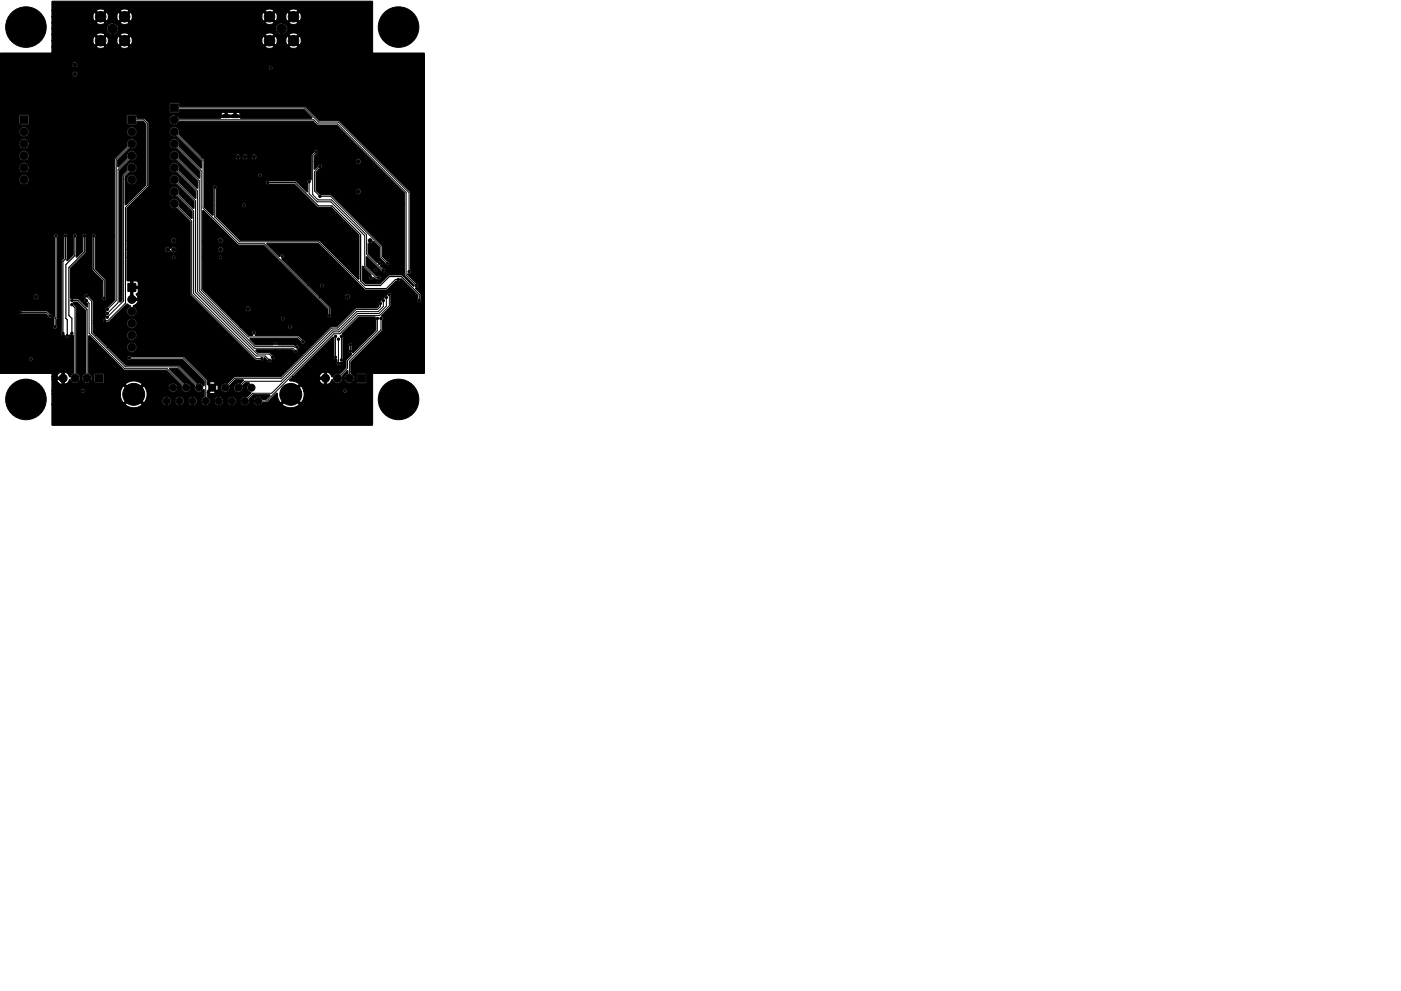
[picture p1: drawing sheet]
<svg xmlns="http://www.w3.org/2000/svg" width="297mm" height="210mm" viewBox="0 0 297 210" stroke-linecap="round" stroke-linejoin="round" font-family="sans-serif">
<g fill="#000" stroke="#000" stroke-width=".21">
<path d="M0 11.3l11-.1v-1.2h9.4a1.63 1.63 0 0 0 1.9 0h3.2a1.63 1.63 0 0 0 1.9 0h28.8a1.63 1.63 0 0 0 1.9 0h3.2a1.6 1.6 0 0 0 1.9-.1l-1-.9-.9 1h-3.2l-1-1-.9 1h-28.8l-1-1-.9 1h-3.2l-1-1-.9 1h-9.4v-1.4h8.7l.3 1 1-1h.7l1 1 .3-1h1.8l.3 1 1-1h.7l.9 1 .4-1h27.4l.3 1 1-1h.7l1 1 .3-1h1.8l.3 1 1-1h.7l.9 1a1.55 1.55 0 0 0 0-1.9l-.9 .9h-.7l-1-.9-.3 .9h-1.8l-.3-.9-1 .9h-.7l-1-.9-.3 .9h-27.4l-.4-.9-.9 .9h-.7l-1-.9-.3 .9h-1.8l-.3-.9-1 .9h-.7l-1-.9-.3 .9h-8.7v-1.3h9.4l.9 1 1-1a1.58 1.58 0 0 0-1.9 0h-9.4v-1.2h11.6l.1 .2a1.23 1.23 0 0 0 1.3 1h1.5l.9 1 1-1h28.8l1 1 .9-1a1.62 1.62 0 0 0-1.9 0h-28.8a1.62 1.62 0 0 0-1.9 0h-1.4a1.23 1.23 0 0 0 1-1.2h33.4v.2a1.23 1.23 0 0 0 1.3 1h1.5l.9 1 1-1a1.62 1.62 0 0 0-1.9 0h-1.4a1.23 1.23 0 0 0 1-1.2 1.23 1.23 0 0 0-1-1.2h1.4a1.6 1.6 0 0 0 1.9 0l-1-1-.9 1h-1.6l-.6 .1-.5 .5-.1 .6h-33.4a1.22 1.22 0 0 0-1.1-1.2h1.5a1.63 1.63 0 0 0 1.9 0h28.8a1.6 1.6 0 0 0 1.9 0l-1-1-.9 1h-28.8l-1-1-.9 1h-1.5a1.23 1.23 0 0 0-1.4 1.2h-11.6v-1.2h9.4a1.6 1.6 0 0 0 1.9 0l-1-1-.9 1h-9.4v-1.3h8.7l.3 .9 1-.9h.7l1 .9 .3-.9h1.8l.3 .9 1-.9h.7l.9 .9 .4-.9h27.4l.3 .9 1-.9h.7l1 .9 .3-.9h1.8l.3 .9 1-.9h.7l1 .9a1.59 1.59 0 0 0-.1-1.9l-.9 1h-.7l-1-1-.3 1h-1.8l-.3-1-1 1h-.7l-1-1-.3 1h-27.4l-.4-1-.9 1h-.7l-1-1-.3 1h-1.8l-.3-1-1 1h-.7l-1-1-.3 1h-8.7v-1.4h9.4l.9 1 1-1h3.2l.9 1 1-1h28.8l1 1 .9-1h3.2l.9 1 1-1a1.58 1.58 0 0 0-1.9 0h-3.2a1.62 1.62 0 0 0-1.9 0h-28.8a1.62 1.62 0 0 0-1.9 0h-3.2a1.62 1.62 0 0 0-1.9 0h-9.4v-1.8l.1-.2h67.8l.1 .2v10.8h10.9l.1 .2v67.8h-11v10.9l-.1 .1h-67.9v-4.4h15.5a2.79 2.79 0 0 0 3.7 0l-1.9-1.8-1.8 1.8h-15.5v-2.2h14.5l.2 .9 .5 1 1.8-1.8h.7l1.8 1.8 .3-.4h3.5a.95 .95 0 0 0 1 .9 .95 .95 0 0 0 1-.9h.8v.2a.95 .95 0 0 0 1.1 .7 .95 .95 0 0 0 .8-.9h.9v.2a.95 .95 0 0 0 1.5 .6 .95 .95 0 0 0-.1-1.7 .95 .95 0 0 0-1.4 .9h-.9v-.2a.96 .96 0 0 0-1-.8 .96 .96 0 0 0-.9 1h-.8l-.1-.2a.96 .96 0 0 0-1-.8 .96 .96 0 0 0-.9 1h-3.5l.2-.3a2.82 2.82 0 0 0-.2-2.6h4.9a.95 .95 0 0 0 1.4 .9 .95 .95 0 0 0 .2-1.6 .95 .95 0 0 0-1.5 .5l-.1 .2h-4.9l-.3-.3-1.8 1.8h-.7l-1.8-1.8-.5 .7-.2 1h-14.5v-.7h6.1a.46 .46 0 0 0 .6 .4 .46 .46 0 0 0 .1-.7 .46 .46 0 0 0-.7 .2v.1h-6.1v-2.4h1l.1 .2a1.28 1.28 0 0 0 1 .9v-1.1h-2.1v-.5h2.1v-1.1a1.34 1.34 0 0 0-1.1 1.1h-1v-.8h-11v-3h6.1a.45 .45 0 0 0 .6 .5 .45 .45 0 0 0 .1-.8 .45 .45 0 0 0-.7 .3h-6.1v-5.5h12.9a.54 .54 0 0 0 .8 .4l.1 .1a.47 .47 0 0 0 .5 .5 .47 .47 0 0 0 .4-.6l.9 .2v7.9l-.7 .8-.2-.1a1.3 1.3 0 0 0-1.1-1v2.7l12.9-.1 1.9 1.8 1.8-1.8a2.81 2.81 0 0 0-3.7 0h-12.6l.5-.4 .4-.6 .5 .6 .8 .2a1.11 1.11 0 0 0 .9-1 1.11 1.11 0 0 0-.8-1.1l.1-13.9-.6-.7-.2-.4 .1-.1h.8l1.7 1.8v13.4a1.05 1.05 0 0 0-.6 1.4 1.05 1.05 0 0 0 1.6 .4h.8l.2 .2h1.8l.2-.2-.1-1.8-.1-.1h-1.8l-.2 .2v1.7h-.8a1.14 1.14 0 0 0-.3-1.9v-7.9l.1-.1 7.4 7.3h9l3.2 3.3a.98 .98 0 0 0 .5 1.3 .98 .98 0 0 0 1.3-.5 .98 .98 0 0 0-.7-1.3h-.6l-3-3v-.1l1.7-.1 3.6 3.7a1.03 1.03 0 0 0 .5 1.3 1.03 1.03 0 0 0 1.4-.5l.1 1.5a.98 .98 0 0 0-.3 1.7 .98 .98 0 0 0 1.6-.7h.8v.2a.95 .95 0 0 0 1.1 .7 .95 .95 0 0 0 .8-.9h.9v.2a.95 .95 0 0 0 1.5 .6 .95 .95 0 0 0-.1-1.7 .95 .95 0 0 0-1.4 .9h-.9v-.2a.96 .96 0 0 0-1-.8 .96 .96 0 0 0-.9 1h-.8l-.2-.5-.5-.4v-.9h.4a1.22 1.22 0 0 0 1.4 0l-.7-.7-.7 .7h-.4v-.3l.7-.8h.8l.7 .7 .2-.7h.5a.99 .99 0 0 0 1.2 1 .99 .99 0 0 0 .7-1.4l1.2-1.2h1.7l-.6 .7h-.5a.97 .97 0 0 0-.9 1.2 .97 .97 0 0 0 1.3 .7 .97 .97 0 0 0 .5-1.4l.6-.6h.8l.1 .1a1 1 0 0 0-.5 1.1 1 1 0 0 0 .8 .8v.2l-.8 .8a.97 .97 0 0 0-1.4 .4 .97 .97 0 0 0 .7 1.4 .97 .97 0 0 0 1.2-.9l-.1-.5 .9-.9 3.6 .1-.9 1h-.8l-.2-.4a.95 .95 0 0 0-1.3 0 .95 .95 0 0 0-.1 1.3 .95 .95 0 0 0 1.3 .1h4.5a2.79 2.79 0 0 0 3.7 0l-1.9-1.8-1.8 1.8h-4.5l.4-.4 1-.1 1.9-1.9h.2a3.1 3.1 0 0 0 .6 2l1.9-1.7h.7l1.8 1.8a2.8 2.8 0 0 0 .6-2.6h8.3a.46 .46 0 0 0 .6 .4 .46 .46 0 0 0 .1-.7 .46 .46 0 0 0-.7 .2v.1h-8.3l-.6-1-1.8 1.8h-.7l2.2-2.2a2.78 2.78 0 0 0-2-.7l-.1-.1 .1-.2h6.2v.2a1.28 1.28 0 0 0 1 .9v-1.1h-7.2l.5-.5h6.7v-1.1a1.34 1.34 0 0 0-1 1.1h-5.7l8.6-8.5 .2 .2v3.7a.53 .53 0 0 0 0 .7 .53 .53 0 0 0 .6 .2v.5a.49 .49 0 0 0 .4 .8 .49 .49 0 0 0 .5-.8 .5 .5 0 0 0 .5-.2 .5 .5 0 0 0-.1-.6v-4.3a.69 .69 0 0 0-.2-.9l3.6-3.6 3.5 .1 .1 .7v2.1l-4.8 4.7-.3-.6v-.8a.47 .47 0 0 0 0-.6 .47 .47 0 0 0-.7 0 .47 .47 0 0 0 .1 .7v.7a.53 .53 0 0 0-.1 .6 .53 .53 0 0 0 .7 .2l-1.2 1.4v1.6l-1.5 1.3a1.09 1.09 0 0 0-1.4 .7h-.1a1.47 1.47 0 0 0-1.1-1.1v2.7a1.35 1.35 0 0 0 1-1h.3a1.09 1.09 0 0 0 1.4 .6 1.09 1.09 0 0 0 .5-1.5l1.1-1.1 .2 .1-.1 .6a1.05 1.05 0 0 0-.6 1.4 1.05 1.05 0 0 0 1.6 .4h.9l.2 .2h1.7l.2-.2v-1.8l-.2-.1h-1.8l-.1 .2v1.7h-.9l.1-.1a1.15 1.15 0 0 0-.4-1.9v-2.3l6.6-6.7 .1-2.2a.46 .46 0 0 0-.1-.8l-.1-.2 1.9-1.9 .1-2.1a.49 .49 0 0 0-.3-.9 .49 .49 0 0 0-.6 .6 .75 .75 0 0 0-.7 .7 .61 .61 0 0 0-.5 .6 .53 .53 0 0 0-.6 .3 .53 .53 0 0 0 .2 .6l-.6 .6h-4.5l-3.8 3.9-1.4 .1-10.6 10.6h-9.8l-1.6 1.4a.95 .95 0 0 0-1.3 .8h-.5l-.2-.6-.7 .6h-.8l-.7-.7v-.3h.4l.7 .7 .7-.7a1.22 1.22 0 0 0-1.4 0h-.4l-.1-.7-4.8-4.8-11.3-.1a.46 .46 0 0 0-.6 0 .46 .46 0 0 0 0 .6 .46 .46 0 0 0 .6 .1h11.1l4.5 4.5v1l-.2 .1-.5-.5-.9-.1-3.8-3.8h-11.2l-3.9-3.8h4.1a1.05 1.05 0 0 0 1.5 1 1.05 1.05 0 0 0 .2-1.8 1.05 1.05 0 0 0-1.7 .6v.2h-4.1l-2.5-2.6h6.6a1.06 1.06 0 0 0 1.5 1 1.06 1.06 0 0 0 .2-1.8 1.06 1.06 0 0 0-1.7 .6v.2h-6.6l-.6-.6v-1.9h7.2a1.05 1.05 0 0 0 1.5 1 1.05 1.05 0 0 0 .2-1.8 1.05 1.05 0 0 0-1.7 .6v.2h-7.2v-.5h2.1a.46 .46 0 0 0 .2 .4 .46 .46 0 0 0 .5-.1l.6-.1 3.7-3.8 .9 .5a1.09 1.09 0 0 0-.6 1.7 1.09 1.09 0 0 0 1.8-.1 1.09 1.09 0 0 0-.7-1.6 1.8 1.8 0 0 0 1.1-1.2l-1.6-.1v-.5l1.6 .1-.5-.8 .5-.6v-.7h-1.1v2h-.5v-2.5h1.6v-.6l-.3-.4-.8-.1v1.1h-.5v-1.1h-.8v-5h9.5a.45 .45 0 0 0 .6 .5 .45 .45 0 0 0 .1-.8 .45 .45 0 0 0-.7 .3h-9.5v-1.6h8.1a.66 .66 0 0 0 .5 .5 .66 .66 0 0 0 .7-.3 .65 .65 0 0 0 1 .2 .65 .65 0 0 0 0-1 .65 .65 0 0 0-1 .3h-.1a.61 .61 0 0 0-.7-.3 .61 .61 0 0 0-.4 .6h-8.1v-2h9.3v.2a.61 .61 0 0 0 1 .3 .61 .61 0 0 0-.1-1 .61 .61 0 0 0-.9 .5h-9.3v-6.8l1-1h8a1.06 1.06 0 0 0 1.4 1h.2l2.8 2.8 .1 15.6 13.7 13.7 1.5 .2 .3-.2 .2-.4 .6 .6a.46 .46 0 0 0 .5 .4 .46 .46 0 0 0 .4-.4l.1-.2a.49 .49 0 0 0 .5-.5 .49 .49 0 0 0-.5-.5l-.5-.5h-2.5l-.5-.5 7.7-.1 .3 .3a.5 .5 0 0 0 .7 .5 .5 .5 0 0 0 .2-.9 .47 .47 0 0 0 .3-.6 .47 .47 0 0 0-.7-.2l-.4-.1h-3.4a.5 .5 0 0 0-.3-.7 .5 .5 0 0 0-.6 .4l-.1 .3h-3.7l-1.2-1.3 10-.1 .8 .7a.47 .47 0 0 0 .5 .5 .47 .47 0 0 0 .4-.5 .47 .47 0 0 0-.5-.4l-1-.9-9.1-.1a.51 .51 0 0 0 .2-.7 .51 .51 0 0 0-.7-.1 .55 .55 0 0 0 0 .8l-.9 .1-1.8-1.9h10.1a.45 .45 0 0 0 .6 .5 .45 .45 0 0 0 .2-.8 .45 .45 0 0 0-.8 .3h-10.1l-1.7-1.7h10.3a.46 .46 0 0 0 .6 .4 .46 .46 0 0 0 .1-.7 .46 .46 0 0 0-.7 .2v.1h-10.3l-2.1-2.1h4.9v.2a.6 .6 0 0 0 1 .3 .6 .6 0 0 0-.2-1 .6 .6 0 0 0-.8 .5h-4.9l-4.1-4.1v-6.8h3.3a.45 .45 0 0 0 .6 .5 .45 .45 0 0 0 .1-.8 .45 .45 0 0 0-.7 .3h-3.3v-1.6h3.1a.61 .61 0 0 0 .9 .5 .61 .61 0 0 0 .1-1 .61 .61 0 0 0-.9 .3l-.1 .2h-3.1v-2h3.1a.61 .61 0 0 0 .9 .6 .61 .61 0 0 0 .1-1 .61 .61 0 0 0-.9 .3l-.1 .1h-3.1v-6.4l7.5 7.4h5.4l13.6 13.6v.9a.48 .48 0 0 0-.1 .6 .48 .48 0 0 0 .6 .2h.1a.48 .48 0 0 0 .1-.8l-.1-1.1-2.4-2.4h5.4a.61 .61 0 0 0 .8 .5 .61 .61 0 0 0 .1-1 .61 .61 0 0 0-.9 .3v.2h-5.4l-2.4-2.4h2.5a.45 .45 0 0 0 .6 .4 .45 .45 0 0 0 .1-.7 .45 .45 0 0 0-.7 .2l-2.5 .1-5.5-5.6 .1-.2a.5 .5 0 0 0 .3-.6 .5 .5 0 0 0-.6-.4 .5 .5 0 0 0-.3 .6l-2.7-2.6v-.2h10.8l9.9 9.9h4.7l1.9-1.9 .4 .1a.47 .47 0 0 0 .6-.5h.2l3.4 3.4 .1 .9a.47 .47 0 0 0 0 .6 .47 .47 0 0 0 .7 0 .47 .47 0 0 0-.1-.7v-1.1l-1.1-1.2a.52 .52 0 0 0 .6-.4 .52 .52 0 0 0-.5-.6l-1.8-1.8 .1-.2a.5 .5 0 0 0 .6-.2 .5 .5 0 0 0-.1-.6v-16.5l-15.1-15.2h-4.2l-3.1-3h-26.5l-.2-.8h-1.8l-.2 .2v1.7l.2 .2h1.8l.2-.7h26.3l1.7 1.7v.2h-15l-.2-.2h-4l-.2 .2h-8.7l-.3-.4-.5-.3h13.7l-.1-.4-.3-.2-.4 .1v.5h-.5v-.6h-1.4v.6h-.5v-.6l-.6 .1-.3 .5h-9.6a1.06 1.06 0 0 0-1.3 .7 1.06 1.06 0 0 0 .7 1.3 1.06 1.06 0 0 0 1.3-.6l.1-.1h28.3l1 .9h4.2l14.3 14.4v17.5l2 2.2h-.2l-2.5-2.4-2.7 .1-1.9 1.8h-2.9l-.8-.8v-2.9h.2l1.7 1.8a.62 .62 0 0 0-.3 1h.5l.4-.4 .3 .3 .5 .1a.46 .46 0 0 0 .7-.5 .46 .46 0 0 0-.8-.2l-.8-.6 .1-.2h.1a.46 .46 0 0 0 .7-.3 .46 .46 0 0 0-.6-.6 .46 .46 0 0 0-.3 .7l-.2 .2-1.4-1.5 .1-1.9 3.1 3.1a.46 .46 0 0 0 .6 .3 .46 .46 0 0 0 .3-.5 .46 .46 0 0 0-.5-.4l-.6-.6a.5 .5 0 0 0 .1-.8 .5 .5 0 0 0-.8 .2l-1.9-1.9v-2.2h.6l.6-.4 1.3 1.3v2.2l1.1 1.2a.47 .47 0 0 0 .6 .4 .47 .47 0 0 0 .4-.5 .47 .47 0 0 0-.6-.4l-.9-1-.1-2.3-10.6-10.6-.3-.2h-1.9l-.4-.1-.6-.6h8.1a.61 .61 0 0 0 .9 .6 .61 .61 0 0 0 .1-1 .61 .61 0 0 0-.9 .3l-.1 .1h-8.1l-.2-.3v-3.7l.8-.8a.46 .46 0 0 0 .5-.5 .46 .46 0 0 0-.5-.5 .46 .46 0 0 0-.4 .5l-.6 .6h-.2v-1.6h8.7l.1 .1a.61 .61 0 0 0 .9 .3 .61 .61 0 0 0-.1-1 .61 .61 0 0 0-.9 .6h-8.7v-1.1l.5-.5a.46 .46 0 0 0 .4-.4 .46 .46 0 0 0-.4-.5 .46 .46 0 0 0-.5 .4l-.6 .8v5.2a.61 .61 0 0 0-.9 .3l.1 .5v1.6l-.1 .1-2.4-2.3h-5.6a.46 .46 0 0 0-.7 0 .46 .46 0 0 0 0 .6 .46 .46 0 0 0 .7 .1h5.4l4.9 4.9h2.8l5.9 5.9v9.3h-.2l-8.2-8.2h-16.8l-5-5.1-.1-2.4 5.4 .1a.46 .46 0 0 0 .7 .4 .46 .46 0 0 0 .1-.8 .46 .46 0 0 0-.8 .3h-5.4v-3.4a.47 .47 0 0 0 0-.7 .47 .47 0 0 0-.7 .1 .47 .47 0 0 0 .1 .6v5.5l-.1 .1-1.7-1.7v-6.8h11.3a.45 .45 0 0 0 .6 .4 .45 .45 0 0 0 .1-.8 .45 .45 0 0 0-.7 .4h-11.3v-3.2l-.7-.7h7.2v.1a.61 .61 0 0 0 .6 .5 .61 .61 0 0 0 .6-.6h.2l.1 .1a.61 .61 0 0 0 .6 .5 .61 .61 0 0 0 .5-.6h.7l.1 .1a.61 .61 0 0 0 .9 .3 .61 .61 0 0 0-.1-1 .61 .61 0 0 0-.9 .6h-.7v-.2a.61 .61 0 0 0-.6-.4 .61 .61 0 0 0-.6 .6h-.2v-.2a.61 .61 0 0 0-.7-.4 .61 .61 0 0 0-.5 .6h-7.2l-4.8-4.8a1.07 1.07 0 0 0-.4-1.5 1.07 1.07 0 0 0-1.5 .7 1.07 1.07 0 0 0 .9 1.3l.6-.1 5.2 5.3v1.4l-.2 .1-4.6-4.6a1.07 1.07 0 0 0-.4-1.6 1.07 1.07 0 0 0-1.5 .6 1.07 1.07 0 0 0 .7 1.4h.8l4.8 4.8v1.5h-.2l-4.2-4.2a1.09 1.09 0 0 0-.4-1.5 1.09 1.09 0 0 0-1.5 .5 1.09 1.09 0 0 0 .7 1.5l.8-.1 4.4 4.4v1.5h-.2l-3.8-3.8a1.1 1.1 0 0 0-.7-1.6 1.1 1.1 0 0 0-1.3 1.3 1.1 1.1 0 0 0 1.6 .8l4 4v1.5h-.2l-3.4-3.4a1.09 1.09 0 0 0-.4-1.6 1.09 1.09 0 0 0-1.5 .6 1.09 1.09 0 0 0 .7 1.4h.8l3.6 3.6v1.5h-.2l-3-3a1.09 1.09 0 0 0-.4-1.5 1.09 1.09 0 0 0-1.5 .5 1.09 1.09 0 0 0 .7 1.5l.8-.1 3.2 3.2v1.5l-.2 .1-2.6-2.6a1.09 1.09 0 0 0-.6-1.6 1.09 1.09 0 0 0-1.4 1h-8l3.6-3.8v-13.3l-.9-1h-1.5l-.1-.6-.2-.1h-1.8l-.1 1.9 .2 .2h1.7l.2-.2 .1-.6h1.2l.6 .6v12.9l-4.2 4.3-.2-.1v-5.3h.4a1.04 1.04 0 0 0 1.5 1 1.04 1.04 0 0 0 .2-1.8 1.04 1.04 0 0 0-1.7 .7l-.4 .1v-.7l.9-.8h.2a1.06 1.06 0 0 0 1.4-1 1.06 1.06 0 0 0-1.3-1.1 1.06 1.06 0 0 0-.7 1.6l-1.1 1.2v26.4l-.4 .4-.2-.1v-27.9l2.1-2.1h.9a1.08 1.08 0 0 0 .5-1.4 1.08 1.08 0 0 0-1.4-.5 1.08 1.08 0 0 0-.4 1.5l-1.8 1.8h-.2v-1.5l2.5-2.4a1.06 1.06 0 0 0 1.5-.9 1.06 1.06 0 0 0-1.3-1.2 1.06 1.06 0 0 0-.7 1.6l-2.7 2.7v29.9l-1.6 1.6a.46 .46 0 0 0-.4 .3 .46 .46 0 0 0 .1 .5l-.1 .5 .2 .4-.2 .6-.4 .2-.1 .4h-2.1v-4.3l-1-1a.47 .47 0 0 0-.7-.4 .47 .47 0 0 0 .1 .8v.1a.46 .46 0 0 0 0 .9l.5 .3-.1 .7-1.8-1.8h-1.1l-.7-.2v-6.2l3.3-3.4v-3.2l.1-.4h1.1l.1 .4v6.8l2.3 2.4v3.4a.45 .45 0 0 0 .1 .7 .47 .47 0 0 0 .6-.2 .47 .47 0 0 0-.1-.6v-3.6l-2.2-2.3v-6.7a.46 .46 0 0 0-.2-.7 .46 .46 0 0 0-.6 .4h-1.1v-.1a.47 .47 0 0 0-.7-.2 .47 .47 0 0 0-.1 .7v3l-1.2 1.2-.2-.1 .1-4.1a.48 .48 0 0 0 0-.7 .48 .48 0 0 0-.7 0 .48 .48 0 0 0 0 .7v3.6l-1.2 1.3-.2-.1 .1-4.8a.48 .48 0 0 0 0-.7 .48 .48 0 0 0-.7 0 .48 .48 0 0 0 0 .7v4.4l-.5 .7v14.9l-.1 .3h-12.9v-1.4h11.2a.47 .47 0 0 0 .7 .4 .47 .47 0 0 0 .1-.7v-1.3l.2-.3v-17.1a.46 .46 0 0 0-.1-.6 .46 .46 0 0 0-.6 0 .46 .46 0 0 0 0 .7v16.8l-.1 .3-.2 1.8h-11.2v-3h3.9a.46 .46 0 0 0 .2 .4 .46 .46 0 0 0 .5-.1h5.1l.5 .4a.5 .5 0 0 0 .6 .5l.1-.1a.47 .47 0 0 0 .2-.5 .47 .47 0 0 0-.5-.3l-.7-.6-5.3-.1a.46 .46 0 0 0-.5 0 .46 .46 0 0 0-.2 .4h-3.9v-3.3h7v.1a.61 .61 0 0 0 1 .4 .61 .61 0 0 0-.1-1.1 .61 .61 0 0 0-.9 .6h-7v-24.9h4a1.04 1.04 0 0 0 1.5 1 1.04 1.04 0 0 0 .2-1.8 1.04 1.04 0 0 0-1.7 .7l-4 .1v-2.5h4a1.05 1.05 0 0 0 1.5 .9 1.05 1.05 0 0 0 .2-1.7 1.05 1.05 0 0 0-1.6 .6l-.1 .2h-4v-2.6h4l.1 .2a1.06 1.06 0 0 0 1.6 .7 1.06 1.06 0 0 0-.1-1.8 1.06 1.06 0 0 0-1.6 .9h-4v-2.5h4l.1 .2a1.06 1.06 0 0 0 1.6 .6 1.06 1.06 0 0 0-.1-1.7 1.06 1.06 0 0 0-1.6 .9h-4v-2.6h4l.1 .2a1.05 1.05 0 0 0 1.1 .9 1.05 1.05 0 0 0 .9-1.1h20.8v.2a1.06 1.06 0 0 0 1.7 .7 1.06 1.06 0 0 0-.2-1.8 1.06 1.06 0 0 0-1.5 .9h-20.8v-.1a1.06 1.06 0 0 0-1.1-.9 1.06 1.06 0 0 0-1 1h-4v-1.6h4l.2 .2h1.8l.1-.2v-1.8l-.1-.1h-1.9l-.1 1.9h-4v-10.6h15.3a.61 .61 0 0 0 .8 .6 .61 .61 0 0 0 .2-1 .61 .61 0 0 0-1 .3v.1h-15.3v-1.4h56.9a.45 .45 0 0 0 .7 .5 .45 .45 0 0 0 .1-.7 .45 .45 0 0 0-.8 .2h-56.9v-.6h15.3a.61 .61 0 0 0 .8 .6 .61 .61 0 0 0 .2-1 .61 .61 0 0 0-1 .3v.1h-15.3zM4.2 24.6h1.7v1.7h-1.7zM27.1 24.6h1.7v1.7h-1.7zM36.1 22h1.7v1.7h-1.7zM47.3 24.4h1.3v.6h-1.3zM49.2 24.4h1.2v.6h-1.2zM20.1 79.4h1.7v1.7h-1.7zM27.1 60.1h1.7v1.7h-1.7zM75.8 79.4h1.7v1.7h-1.7z"/>
<circle cx="1" cy="18.2" r=".25"/>
<circle cx="1" cy="15.2" r=".25"/>
<circle cx="1" cy="12.2" r=".25"/>
<circle cx="2.3" cy="5.7" r=".45"/>
<circle cx="3.2" cy="8" r=".45"/>
<circle cx="3.2" cy="3.5" r=".45"/>
<circle cx="4" cy="12.2" r=".25"/>
<circle cx="4.2" cy="16" r=".25"/>
<circle cx="4.5" cy="18.6" r=".25"/>
<circle cx="5.5" cy="5.7" r="4.3"/>
<circle cx="5.5" cy="2.5" r=".45"/>
<circle cx="5.5" cy="9" r=".45"/>
<circle cx="6.7" cy="18.6" r=".25"/>
<circle cx="6.9" cy="15.1" r=".25"/>
<circle cx="7" cy="12.2" r=".25"/>
<circle cx="7.8" cy="8" r=".45"/>
<circle cx="7.8" cy="3.5" r=".45"/>
<circle cx="8.7" cy="5.7" r=".45"/>
<circle cx="10" cy="12.2" r=".25"/>
<circle cx="12" cy="1.2" r=".25"/>
<circle cx="12" cy="4.2" r=".25"/>
<circle cx="12" cy="10.2" r=".25"/>
<circle cx="12" cy="7.2" r=".25"/>
<circle cx="13.8" cy="5.7" r=".25"/>
<circle cx="14.8" cy="4.6" r=".25"/>
<circle cx="14.9" cy="19.9" r=".25"/>
<circle cx="15" cy="1.2" r=".25"/>
<circle cx="15.1" cy="11.4" r=".25"/>
<circle cx="15.5" cy="7.6" r=".25"/>
<circle cx="15.9" cy="13.7" r=".4"/>
<circle cx="15.9" cy="15.7" r=".4"/>
<circle cx="18" cy="1.2" r=".25"/>
<circle cx="18.3" cy="3.9" r=".25"/>
<circle cx="18.3" cy="8.1" r=".25"/>
<circle cx="18.6" cy="12" r=".25"/>
<circle cx="21" cy="1.2" r=".25"/>
<circle cx="21.1" cy="6.1" r=".4"/>
<circle cx="21.3" cy="8.6" r="1.12"/>
<circle cx="21.3" cy="3.6" r="1.12"/>
<circle cx="21.9" cy="14.7" r=".4"/>
<circle cx="22.6" cy="12.4" r=".25"/>
<circle cx="22.9" cy="11.7" r=".25"/>
<circle cx="22.9" cy="10.7" r=".25"/>
<circle cx="22.9" cy="19.2" r=".25"/>
<circle cx="23.9" cy="6.1" r="1.02"/>
<circle cx="23.9" cy="3.3" r=".4"/>
<circle cx="24" cy="1.2" r=".25"/>
<circle cx="24.9" cy="10.7" r=".25"/>
<circle cx="24.9" cy="11.7" r=".25"/>
<circle cx="25.1" cy="12.4" r=".25"/>
<circle cx="26.4" cy="10.8" r=".25"/>
<circle cx="26.4" cy="8.6" r="1.12"/>
<circle cx="26.4" cy="3.6" r="1.12"/>
<circle cx="26.6" cy="19" r=".25"/>
<circle cx="26.7" cy="6.1" r=".4"/>
<circle cx="27" cy="1.2" r=".25"/>
<circle cx="27.1" cy="15.8" r=".25"/>
<circle cx="29.5" cy="8.7" r=".25"/>
<circle cx="29.7" cy="11.2" r=".25"/>
<circle cx="30" cy="3.3" r=".25"/>
<circle cx="30" cy="1.2" r=".25"/>
<circle cx="30.3" cy="19.3" r=".25"/>
<circle cx="31.3" cy="15.1" r=".25"/>
<circle cx="33" cy="1.2" r=".25"/>
<circle cx="33.4" cy="12" r=".25"/>
<circle cx="34.2" cy="7" r=".25"/>
<circle cx="34.7" cy="3.5" r=".25"/>
<circle cx="34.8" cy="15.9" r=".25"/>
<circle cx="35.1" cy="18.8" r=".25"/>
<circle cx="36" cy="1.2" r=".25"/>
<circle cx="37.4" cy="8.3" r=".25"/>
<circle cx="37.4" cy="12.1" r=".25"/>
<circle cx="38.1" cy="3" r=".25"/>
<circle cx="38.6" cy="14.6" r=".25"/>
<circle cx="38.8" cy="19" r=".25"/>
<circle cx="39" cy="1.2" r=".25"/>
<circle cx="41.4" cy="4.5" r=".25"/>
<circle cx="42" cy="1.2" r=".25"/>
<circle cx="42" cy="15.2" r=".25"/>
<circle cx="42.2" cy="11.2" r=".25"/>
<circle cx="42.2" cy="7.1" r=".25"/>
<circle cx="42.3" cy="19.3" r=".25"/>
<circle cx="44.8" cy="18.5" r=".25"/>
<circle cx="45" cy="1.2" r=".25"/>
<circle cx="45.3" cy="7.5" r=".25"/>
<circle cx="46" cy="4.3" r=".25"/>
<circle cx="46.2" cy="11.4" r=".25"/>
<circle cx="46.3" cy="15.2" r=".25"/>
<circle cx="48" cy="1.2" r=".25"/>
<circle cx="49" cy="12" r=".25"/>
<circle cx="49.2" cy="4" r=".25"/>
<circle cx="49.3" cy="15.5" r=".25"/>
<circle cx="49.9" cy="19.3" r=".25"/>
<circle cx="50" cy="7.8" r=".25"/>
<circle cx="51" cy="1.2" r=".25"/>
<circle cx="51.3" cy="19.3" r=".25"/>
<circle cx="52.4" cy="3.3" r=".25"/>
<circle cx="52.7" cy="19.3" r=".25"/>
<circle cx="53.1" cy="11.1" r=".25"/>
<circle cx="53.3" cy="8.3" r=".25"/>
<circle cx="54" cy="1.2" r=".25"/>
<circle cx="54.1" cy="19.3" r=".25"/>
<circle cx="54.1" cy="14.8" r=".25"/>
<circle cx="55.1" cy="19.3" r=".25"/>
<circle cx="55.9" cy="14.3" r=".25"/>
<circle cx="56.4" cy="19.3" r=".25"/>
<circle cx="56.7" cy="12" r=".25"/>
<circle cx="56.9" cy="6.1" r=".4"/>
<circle cx="57" cy="1.2" r=".25"/>
<circle cx="57.1" cy="3.6" r="1.12"/>
<circle cx="57.1" cy="8.6" r="1.12"/>
<circle cx="57.4" cy="14.3" r=".25"/>
<circle cx="57.7" cy="19.3" r=".25"/>
<circle cx="58.4" cy="11.7" r=".25"/>
<circle cx="58.4" cy="10.4" r=".25"/>
<circle cx="58.4" cy="12.9" r=".25"/>
<circle cx="59.7" cy="3.3" r=".4"/>
<circle cx="59.7" cy="6.1" r="1.02"/>
<circle cx="60" cy="1.2" r=".25"/>
<circle cx="61" cy="10.4" r=".25"/>
<circle cx="61" cy="11.7" r=".25"/>
<circle cx="61" cy="12.9" r=".25"/>
<circle cx="62.2" cy="19.3" r=".25"/>
<circle cx="62.2" cy="8.6" r="1.12"/>
<circle cx="62.2" cy="3.6" r="1.12"/>
<circle cx="62.5" cy="6.1" r=".4"/>
<circle cx="63" cy="1.2" r=".25"/>
<circle cx="64.3" cy="19.3" r=".25"/>
<circle cx="64.4" cy="7.6" r=".25"/>
<circle cx="64.6" cy="11.5" r=".25"/>
<circle cx="65" cy="3" r=".25"/>
<circle cx="65.3" cy="19.3" r=".25"/>
<circle cx="66" cy="1.2" r=".25"/>
<circle cx="66.9" cy="19.3" r=".25"/>
<circle cx="67.7" cy="7" r=".25"/>
<circle cx="67.8" cy="4.3" r=".25"/>
<circle cx="68.5" cy="19.7" r=".25"/>
<circle cx="68.9" cy="11.5" r=".25"/>
<circle cx="69" cy="1.2" r=".25"/>
<circle cx="72" cy="3.1" r=".25"/>
<circle cx="72" cy="1.2" r=".25"/>
<circle cx="72.1" cy="19" r=".25"/>
<circle cx="72.7" cy="7.9" r=".25"/>
<circle cx="73.1" cy="12.1" r=".25"/>
<circle cx="75" cy="1.2" r=".25"/>
<circle cx="75.8" cy="15.5" r=".25"/>
<circle cx="76.1" cy="11.8" r=".25"/>
<circle cx="76.2" cy="5.7" r=".25"/>
<circle cx="76.3" cy="7.4" r=".25"/>
<circle cx="77" cy="3.7" r=".25"/>
<circle cx="78" cy="1.2" r=".25"/>
<circle cx="78" cy="7.2" r=".25"/>
<circle cx="78" cy="4.2" r=".25"/>
<circle cx="78" cy="10.2" r=".25"/>
<circle cx="80" cy="12.2" r=".25"/>
<circle cx="80" cy="15.7" r=".25"/>
<circle cx="80.1" cy="19.8" r=".25"/>
<circle cx="81.3" cy="5.7" r=".45"/>
<circle cx="82.2" cy="8" r=".45"/>
<circle cx="82.2" cy="3.5" r=".45"/>
<circle cx="83" cy="12.2" r=".25"/>
<circle cx="83.7" cy="19.8" r=".25"/>
<circle cx="83.9" cy="15.2" r=".25"/>
<circle cx="84.5" cy="5.7" r="4.3"/>
<circle cx="84.5" cy="2.5" r=".45"/>
<circle cx="84.5" cy="9" r=".45"/>
<circle cx="86" cy="12.2" r=".25"/>
<circle cx="86.8" cy="8" r=".45"/>
<circle cx="86.8" cy="3.5" r=".45"/>
<circle cx="86.8" cy="19.5" r=".25"/>
<circle cx="87.3" cy="15.7" r=".25"/>
<circle cx="87.4" cy="12.5" r=".25"/>
<circle cx="87.7" cy="5.7" r=".45"/>
<circle cx="89" cy="18.2" r=".25"/>
<circle cx="89" cy="15.2" r=".25"/>
<circle cx="89" cy="12.2" r=".25"/>
<circle cx="1" cy="33.2" r=".25"/>
<circle cx="1" cy="36.2" r=".25"/>
<circle cx="1" cy="21.2" r=".25"/>
<circle cx="1" cy="39.2" r=".25"/>
<circle cx="1" cy="27.2" r=".25"/>
<circle cx="1" cy="24.2" r=".25"/>
<circle cx="1" cy="30.2" r=".25"/>
<circle cx="3.5" cy="22.4" r=".25"/>
<circle cx="5.1" cy="33" r=".85"/>
<circle cx="5.1" cy="35.6" r=".85"/>
<circle cx="5.1" cy="38.1" r=".85"/>
<circle cx="5.1" cy="28" r=".85"/>
<circle cx="5.1" cy="30.5" r=".85"/>
<circle cx="7.1" cy="34.3" r=".25"/>
<circle cx="7.6" cy="26.1" r=".25"/>
<circle cx="7.7" cy="22.4" r=".25"/>
<circle cx="12.7" cy="26.9" r=".25"/>
<circle cx="12.7" cy="24.4" r=".25"/>
<circle cx="12.7" cy="29.5" r=".25"/>
<circle cx="12.7" cy="32" r=".25"/>
<circle cx="12.7" cy="34.5" r=".25"/>
<circle cx="15.2" cy="29.5" r=".25"/>
<circle cx="15.2" cy="34.5" r=".25"/>
<circle cx="15.2" cy="24.4" r=".25"/>
<circle cx="15.2" cy="26.9" r=".25"/>
<circle cx="15.2" cy="32" r=".25"/>
<circle cx="17.8" cy="34.5" r=".25"/>
<circle cx="17.8" cy="29.5" r=".25"/>
<circle cx="17.8" cy="24.4" r=".25"/>
<circle cx="17.8" cy="26.9" r=".25"/>
<circle cx="17.8" cy="32" r=".25"/>
<circle cx="22.3" cy="23.9" r=".25"/>
<circle cx="26.9" cy="23.3" r=".25"/>
<circle cx="27.9" cy="28" r=".85"/>
<circle cx="27.9" cy="33" r=".85"/>
<circle cx="27.9" cy="35.6" r=".85"/>
<circle cx="27.9" cy="38.1" r=".85"/>
<circle cx="27.9" cy="30.5" r=".85"/>
<circle cx="30.5" cy="23.2" r=".25"/>
<circle cx="33.4" cy="27" r=".25"/>
<circle cx="34.1" cy="37.8" r=".25"/>
<circle cx="34.2" cy="34.3" r=".25"/>
<circle cx="34.3" cy="30.6" r=".25"/>
<circle cx="35" cy="23" r=".25"/>
<circle cx="36.9" cy="28" r=".85"/>
<circle cx="36.9" cy="30.5" r=".85"/>
<circle cx="36.9" cy="35.6" r=".85"/>
<circle cx="36.9" cy="25.4" r=".85"/>
<circle cx="36.9" cy="38.1" r=".85"/>
<circle cx="36.9" cy="33" r=".85"/>
<circle cx="41.4" cy="27.7" r=".25"/>
<circle cx="42.1" cy="31.4" r=".25"/>
<circle cx="44.7" cy="26.7" r=".25"/>
<circle cx="44.9" cy="38.3" r=".25"/>
<circle cx="45.5" cy="39.7" r=".25"/>
<circle cx="45.8" cy="33.7" r=".25"/>
<circle cx="45.9" cy="30" r=".25"/>
<circle cx="47" cy="26.2" r=".25"/>
<circle cx="47" cy="27.2" r=".25"/>
<circle cx="47" cy="31.1" r=".25"/>
<circle cx="47.5" cy="32.4" r=".25"/>
<circle cx="47.6" cy="34.5" r=".25"/>
<circle cx="47.6" cy="29.3" r=".25"/>
<circle cx="47.6" cy="21.6" r=".25"/>
<circle cx="47.9" cy="28.2" r=".25"/>
<circle cx="48.3" cy="38.3" r=".4"/>
<circle cx="48.3" cy="37.1" r=".4"/>
<circle cx="48.3" cy="20.1" r=".25"/>
<circle cx="49.5" cy="38.3" r=".4"/>
<circle cx="49.5" cy="37.1" r=".4"/>
<circle cx="50.1" cy="31.7" r=".25"/>
<circle cx="50.2" cy="29.3" r=".25"/>
<circle cx="50.2" cy="28.2" r=".25"/>
<circle cx="50.2" cy="30.2" r=".25"/>
<circle cx="50.2" cy="34.5" r=".25"/>
<circle cx="50.5" cy="33.3" r=".4"/>
<circle cx="50.8" cy="27.2" r=".25"/>
<circle cx="50.8" cy="26.2" r=".25"/>
<circle cx="51.5" cy="21.9" r=".25"/>
<circle cx="51.9" cy="31.7" r=".25"/>
<circle cx="51.9" cy="33.3" r=".4"/>
<circle cx="52.8" cy="26.9" r=".25"/>
<circle cx="52.8" cy="21.9" r=".25"/>
<circle cx="53.8" cy="30.3" r=".4"/>
<circle cx="53.8" cy="33.3" r=".4"/>
<circle cx="54.1" cy="21.9" r=".25"/>
<circle cx="55.1" cy="21.9" r=".25"/>
<circle cx="55.1" cy="37.2" r=".25"/>
<circle cx="56.4" cy="26.7" r=".25"/>
<circle cx="56.6" cy="21.9" r=".25"/>
<circle cx="56.7" cy="37.2" r=".25"/>
<circle cx="56.8" cy="38.7" r=".25"/>
<circle cx="57" cy="31.6" r=".25"/>
<circle cx="57.5" cy="33.6" r=".25"/>
<circle cx="58" cy="21.9" r=".25"/>
<circle cx="59.4" cy="21.1" r=".25"/>
<circle cx="60" cy="30.3" r=".25"/>
<circle cx="60.5" cy="21.1" r=".25"/>
<circle cx="61.1" cy="26.4" r=".25"/>
<circle cx="61.3" cy="33.5" r=".25"/>
<circle cx="62" cy="21.9" r=".25"/>
<circle cx="63.8" cy="27.2" r=".25"/>
<circle cx="63.8" cy="34.2" r=".25"/>
<circle cx="64.3" cy="21.9" r=".25"/>
<circle cx="64.6" cy="29.8" r=".25"/>
<circle cx="65.3" cy="21.9" r=".25"/>
<circle cx="65.5" cy="38.6" r=".25"/>
<circle cx="66.8" cy="21.9" r=".25"/>
<circle cx="67.1" cy="32.3" r=".25"/>
<circle cx="67.5" cy="28.7" r=".25"/>
<circle cx="67.5" cy="27.2" r=".25"/>
<circle cx="67.5" cy="31.1" r=".25"/>
<circle cx="67.5" cy="22.6" r=".25"/>
<circle cx="67.6" cy="37.1" r=".25"/>
<circle cx="67.8" cy="35.3" r=".25"/>
<circle cx="68.2" cy="24.6" r=".25"/>
<circle cx="68.6" cy="39.6" r=".25"/>
<circle cx="68.6" cy="33.3" r=".25"/>
<circle cx="69.5" cy="24.6" r=".25"/>
<circle cx="69.7" cy="20.9" r=".25"/>
<circle cx="70.1" cy="35.8" r=".25"/>
<circle cx="70.1" cy="37.1" r=".25"/>
<circle cx="70.1" cy="22.5" r=".25"/>
<circle cx="70.1" cy="28.7" r=".25"/>
<circle cx="70.1" cy="31.1" r=".25"/>
<circle cx="70.1" cy="32.2" r=".25"/>
<circle cx="70.1" cy="27.2" r=".25"/>
<circle cx="71.8" cy="37.8" r=".25"/>
<circle cx="71.8" cy="30.4" r=".25"/>
<circle cx="72.7" cy="22.2" r=".25"/>
<circle cx="74.2" cy="32.7" r=".25"/>
<circle cx="74.2" cy="39.1" r=".25"/>
<circle cx="75.5" cy="27.1" r=".25"/>
<circle cx="75.5" cy="23.5" r=".25"/>
<circle cx="75.9" cy="32.4" r=".4"/>
<circle cx="75.9" cy="38.7" r=".4"/>
<circle cx="75.9" cy="34.3" r=".4"/>
<circle cx="79.7" cy="39.2" r=".25"/>
<circle cx="80.2" cy="26.1" r=".25"/>
<circle cx="80.7" cy="31" r=".25"/>
<circle cx="84.5" cy="22.8" r=".25"/>
<circle cx="87.7" cy="22.3" r=".25"/>
<circle cx="87.7" cy="26.5" r=".25"/>
<circle cx="88" cy="31.5" r=".25"/>
<circle cx="88.3" cy="38.1" r=".25"/>
<circle cx="88.4" cy="34.1" r=".25"/>
<circle cx="89" cy="36.2" r=".25"/>
<circle cx="89" cy="21.2" r=".25"/>
<circle cx="89" cy="33.2" r=".25"/>
<circle cx="89" cy="39.2" r=".25"/>
<circle cx="89" cy="27.2" r=".25"/>
<circle cx="89" cy="30.2" r=".25"/>
<circle cx="89" cy="24.2" r=".25"/>
<circle cx="1" cy="45.2" r=".25"/>
<circle cx="1" cy="54.2" r=".25"/>
<circle cx="1" cy="48.2" r=".25"/>
<circle cx="1" cy="51.2" r=".25"/>
<circle cx="1" cy="42.2" r=".25"/>
<circle cx="1" cy="57.2" r=".25"/>
<circle cx="3.2" cy="45.1" r=".25"/>
<circle cx="3.2" cy="41.5" r=".25"/>
<circle cx="4.1" cy="50.4" r=".25"/>
<circle cx="4.6" cy="54.3" r=".25"/>
<circle cx="6.6" cy="50" r=".25"/>
<circle cx="7" cy="57.9" r=".25"/>
<circle cx="7.3" cy="53.9" r=".25"/>
<circle cx="7.7" cy="46.8" r=".25"/>
<circle cx="8.2" cy="42.4" r=".25"/>
<circle cx="11.9" cy="50" r=".25"/>
<circle cx="13.9" cy="50" r=".25"/>
<circle cx="15.9" cy="50" r=".25"/>
<circle cx="17.9" cy="50" r=".25"/>
<circle cx="19.9" cy="50" r=".25"/>
<circle cx="22.5" cy="57.8" r=".25"/>
<circle cx="23.9" cy="50" r=".4"/>
<circle cx="29.9" cy="52.8" r=".25"/>
<circle cx="30.1" cy="58" r=".25"/>
<circle cx="34.3" cy="41.8" r=".25"/>
<circle cx="35.1" cy="46.6" r=".25"/>
<circle cx="35.6" cy="53" r=".4"/>
<circle cx="35.7" cy="56.8" r=".25"/>
<circle cx="36.5" cy="56.8" r=".25"/>
<circle cx="36.8" cy="53" r=".4"/>
<circle cx="36.8" cy="51" r=".4"/>
<circle cx="36.8" cy="54.6" r=".25"/>
<circle cx="36.9" cy="40.7" r=".85"/>
<circle cx="36.9" cy="43.2" r=".85"/>
<circle cx="38.1" cy="59.4" r=".4"/>
<circle cx="38.7" cy="53" r=".4"/>
<circle cx="45.6" cy="56.8" r=".25"/>
<circle cx="46.4" cy="56.8" r=".25"/>
<circle cx="46.7" cy="51" r=".4"/>
<circle cx="46.7" cy="53" r=".4"/>
<circle cx="46.7" cy="54.6" r=".25"/>
<circle cx="47.9" cy="45.2" r=".25"/>
<circle cx="47.9" cy="46.7" r=".25"/>
<circle cx="48.1" cy="42.2" r=".25"/>
<circle cx="48.1" cy="40.9" r=".25"/>
<circle cx="48.3" cy="59.4" r=".4"/>
<circle cx="48.6" cy="53" r=".4"/>
<circle cx="48.8" cy="48.3" r=".25"/>
<circle cx="50.2" cy="49" r=".25"/>
<circle cx="50.3" cy="42.2" r=".25"/>
<circle cx="50.3" cy="40.9" r=".25"/>
<circle cx="50.5" cy="45.2" r=".25"/>
<circle cx="50.8" cy="46.2" r=".25"/>
<circle cx="51.7" cy="45.1" r=".25"/>
<circle cx="51.7" cy="43.6" r=".25"/>
<circle cx="52.1" cy="49" r=".25"/>
<circle cx="52.1" cy="46.4" r=".25"/>
<circle cx="52.7" cy="58.1" r=".25"/>
<circle cx="53.1" cy="46.4" r=".25"/>
<circle cx="53.1" cy="49" r=".25"/>
<circle cx="53.7" cy="52.9" r=".25"/>
<circle cx="54.4" cy="49.1" r=".25"/>
<circle cx="55.1" cy="50" r=".25"/>
<circle cx="55.4" cy="46.4" r=".25"/>
<circle cx="56.1" cy="42.5" r=".25"/>
<circle cx="56.4" cy="59.7" r=".25"/>
<circle cx="56.4" cy="58.7" r=".25"/>
<circle cx="56.4" cy="56.9" r=".25"/>
<circle cx="57.5" cy="46.8" r=".25"/>
<circle cx="58.6" cy="57.8" r=".25"/>
<circle cx="58.6" cy="45.6" r=".25"/>
<circle cx="59" cy="58.7" r=".25"/>
<circle cx="59" cy="59.7" r=".25"/>
<circle cx="59" cy="56.9" r=".25"/>
<circle cx="59.6" cy="48.5" r=".25"/>
<circle cx="59.6" cy="50" r=".25"/>
<circle cx="59.8" cy="54.4" r=".25"/>
<circle cx="60.2" cy="45.2" r=".25"/>
<circle cx="60.4" cy="47.8" r=".25"/>
<circle cx="60.8" cy="41.3" r=".25"/>
<circle cx="61.4" cy="54.4" r=".25"/>
<circle cx="61.6" cy="45.2" r=".25"/>
<circle cx="61.6" cy="47.8" r=".25"/>
<circle cx="62.9" cy="47.8" r=".25"/>
<circle cx="62.9" cy="45.2" r=".25"/>
<circle cx="63.8" cy="50" r=".25"/>
<circle cx="64.2" cy="58" r=".25"/>
<circle cx="64.2" cy="47.8" r=".25"/>
<circle cx="64.2" cy="45.2" r=".25"/>
<circle cx="65.5" cy="45.2" r=".25"/>
<circle cx="65.5" cy="47.8" r=".25"/>
<circle cx="66.8" cy="45.2" r=".25"/>
<circle cx="66.9" cy="47.8" r=".25"/>
<circle cx="67.5" cy="44.4" r=".25"/>
<circle cx="67.8" cy="41.7" r=".25"/>
<circle cx="68" cy="57.9" r=".25"/>
<circle cx="68.5" cy="47.3" r=".25"/>
<circle cx="69.3" cy="49.1" r=".25"/>
<circle cx="69.7" cy="46.1" r=".25"/>
<circle cx="70.1" cy="44.5" r=".25"/>
<circle cx="71.4" cy="52.6" r=".25"/>
<circle cx="75.9" cy="40.6" r=".4"/>
<circle cx="78.5" cy="51" r=".4"/>
<circle cx="78.7" cy="58.9" r=".25"/>
<circle cx="79.6" cy="57.4" r=".25"/>
<circle cx="80" cy="41.4" r=".25"/>
<circle cx="80.3" cy="58.9" r=".25"/>
<circle cx="80.5" cy="55.9" r=".25"/>
<circle cx="81.3" cy="57.4" r=".25"/>
<circle cx="82.1" cy="55.9" r=".25"/>
<circle cx="83" cy="58" r=".25"/>
<circle cx="84.5" cy="59.3" r=".25"/>
<circle cx="85.5" cy="43.4" r=".25"/>
<circle cx="86.7" cy="57.7" r=".25"/>
<circle cx="89" cy="48.2" r=".25"/>
<circle cx="89" cy="45.2" r=".25"/>
<circle cx="89" cy="54.2" r=".25"/>
<circle cx="89" cy="51.2" r=".25"/>
<circle cx="89" cy="57.2" r=".25"/>
<circle cx="89" cy="42.2" r=".25"/>
<circle cx="1" cy="75.2" r=".25"/>
<circle cx="1" cy="66.2" r=".25"/>
<circle cx="1" cy="69.2" r=".25"/>
<circle cx="1" cy="78.2" r=".25"/>
<circle cx="1" cy="72.2" r=".25"/>
<circle cx="1" cy="60.2" r=".25"/>
<circle cx="1" cy="63.2" r=".25"/>
<circle cx="3.1" cy="67.9" r=".25"/>
<circle cx="3.2" cy="77" r=".25"/>
<circle cx="3.5" cy="72.1" r=".25"/>
<circle cx="4" cy="78.2" r=".25"/>
<circle cx="4.3" cy="66.3" r=".25"/>
<circle cx="5.9" cy="67.4" r=".25"/>
<circle cx="5.9" cy="64.7" r=".25"/>
<circle cx="6.5" cy="76.2" r=".25"/>
<circle cx="7" cy="78.2" r=".25"/>
<circle cx="7.6" cy="60" r=".4"/>
<circle cx="7.6" cy="63" r=".4"/>
<circle cx="9.7" cy="61.4" r=".25"/>
<circle cx="10" cy="78.2" r=".25"/>
<circle cx="10.7" cy="67" r=".25"/>
<circle cx="10.7" cy="65" r=".25"/>
<circle cx="11" cy="76.9" r=".25"/>
<circle cx="11.7" cy="69.3" r=".25"/>
<circle cx="13.3" cy="70.7" r=".25"/>
<circle cx="14.3" cy="71.2" r=".25"/>
<circle cx="15.2" cy="64.6" r=".25"/>
<circle cx="15.2" cy="70.7" r=".25"/>
<circle cx="15.2" cy="63.7" r=".25"/>
<circle cx="18.3" cy="62.8" r=".25"/>
<circle cx="18.3" cy="63.7" r=".25"/>
<circle cx="22.1" cy="63.3" r=".25"/>
<circle cx="22.2" cy="68.1" r=".25"/>
<circle cx="22.8" cy="66.5" r=".25"/>
<circle cx="22.8" cy="65.7" r=".25"/>
<circle cx="22.8" cy="67.3" r=".25"/>
<circle cx="27.4" cy="75.9" r=".25"/>
<circle cx="27.9" cy="71.1" r=".85"/>
<circle cx="27.9" cy="66.1" r=".85"/>
<circle cx="27.9" cy="68.6" r=".85"/>
<circle cx="27.9" cy="63.5" r=".85"/>
<circle cx="27.9" cy="73.7" r=".85"/>
<circle cx="29.9" cy="61.9" r=".25"/>
<circle cx="30.4" cy="64.1" r=".25"/>
<circle cx="30.8" cy="68.8" r=".25"/>
<circle cx="30.9" cy="73.3" r=".25"/>
<circle cx="33.3" cy="65.5" r=".25"/>
<circle cx="33.5" cy="73" r=".25"/>
<circle cx="33.7" cy="79.8" r=".25"/>
<circle cx="34.8" cy="61.5" r=".25"/>
<circle cx="34.9" cy="68.5" r=".25"/>
<circle cx="41.8" cy="68.9" r=".25"/>
<circle cx="42.3" cy="71.7" r=".25"/>
<circle cx="42.6" cy="76.5" r=".25"/>
<circle cx="49.4" cy="61.6" r=".25"/>
<circle cx="49.6" cy="65.5" r=".4"/>
<circle cx="52.3" cy="67.6" r=".25"/>
<circle cx="52.6" cy="65.5" r=".4"/>
<circle cx="53.4" cy="61" r=".25"/>
<circle cx="53.8" cy="70.6" r=".25"/>
<circle cx="53.8" cy="72.2" r=".25"/>
<circle cx="55.5" cy="76.1" r=".25"/>
<circle cx="55.6" cy="64.8" r=".25"/>
<circle cx="55.6" cy="65.7" r=".25"/>
<circle cx="55.6" cy="62.7" r=".25"/>
<circle cx="55.9" cy="63.7" r=".25"/>
<circle cx="56.8" cy="68.9" r=".25"/>
<circle cx="56.8" cy="70.1" r=".25"/>
<circle cx="57.1" cy="76.4" r=".25"/>
<circle cx="57.4" cy="69.5" r=".25"/>
<circle cx="57.8" cy="75.8" r=".25"/>
<circle cx="58" cy="68.9" r=".25"/>
<circle cx="58" cy="70.1" r=".25"/>
<circle cx="58.4" cy="74.4" r=".25"/>
<circle cx="58.4" cy="72.9" r=".25"/>
<circle cx="58.6" cy="60.6" r=".25"/>
<circle cx="59.4" cy="63.7" r=".25"/>
<circle cx="59.7" cy="62.7" r=".25"/>
<circle cx="59.7" cy="65.7" r=".25"/>
<circle cx="59.7" cy="64.8" r=".25"/>
<circle cx="59.9" cy="67.6" r=".25"/>
<circle cx="59.9" cy="74.4" r=".25"/>
<circle cx="60.3" cy="62" r=".25"/>
<circle cx="61.5" cy="69.3" r=".25"/>
<circle cx="62.7" cy="74.5" r=".25"/>
<circle cx="63" cy="73.7" r=".25"/>
<circle cx="63.3" cy="69.4" r=".4"/>
<circle cx="64.1" cy="64.3" r=".25"/>
<circle cx="64.2" cy="72.5" r=".25"/>
<circle cx="65.3" cy="79.7" r=".25"/>
<circle cx="66.1" cy="69" r=".4"/>
<circle cx="68.3" cy="60.6" r=".25"/>
<circle cx="69.8" cy="66.9" r=".25"/>
<circle cx="71.1" cy="71.4" r=".25"/>
<circle cx="71.1" cy="75.8" r=".25"/>
<circle cx="71.8" cy="72" r=".25"/>
<circle cx="71.8" cy="77.1" r=".25"/>
<circle cx="72.3" cy="64.7" r=".25"/>
<circle cx="72.3" cy="67.4" r=".25"/>
<circle cx="72.4" cy="76.4" r=".25"/>
<circle cx="72.4" cy="71.4" r=".25"/>
<circle cx="73.7" cy="63" r=".4"/>
<circle cx="73.7" cy="60" r=".4"/>
<circle cx="74.3" cy="73.1" r=".25"/>
<circle cx="74.3" cy="74.5" r=".25"/>
<circle cx="75.7" cy="61.4" r=".25"/>
<circle cx="76.9" cy="65" r=".25"/>
<circle cx="80" cy="67.6" r=".25"/>
<circle cx="80.1" cy="76.4" r=".25"/>
<circle cx="80.7" cy="64.4" r=".25"/>
<circle cx="80.8" cy="67.6" r=".25"/>
<circle cx="81.3" cy="63.7" r=".25"/>
<circle cx="81.9" cy="63.1" r=".25"/>
<circle cx="82.5" cy="62.5" r=".25"/>
<circle cx="83" cy="78.2" r=".25"/>
<circle cx="83.4" cy="65.5" r=".25"/>
<circle cx="86" cy="78.2" r=".25"/>
<circle cx="86.7" cy="75.9" r=".25"/>
<circle cx="88.3" cy="60.6" r=".25"/>
<circle cx="88.9" cy="63.8" r=".25"/>
<circle cx="89" cy="75.2" r=".25"/>
<circle cx="89" cy="72.2" r=".25"/>
<circle cx="89" cy="78.2" r=".25"/>
<circle cx="89" cy="60.2" r=".25"/>
<circle cx="2.3" cy="84.7" r=".45"/>
<circle cx="3.2" cy="87" r=".45"/>
<circle cx="3.2" cy="82.5" r=".45"/>
<circle cx="5.5" cy="84.7" r="4.3"/>
<circle cx="5.5" cy="81.5" r=".45"/>
<circle cx="5.5" cy="88" r=".45"/>
<circle cx="7.8" cy="87" r=".45"/>
<circle cx="7.8" cy="82.5" r=".45"/>
<circle cx="8.7" cy="84.7" r=".45"/>
<circle cx="11.5" cy="88.5" r=".25"/>
<circle cx="12" cy="80.2" r=".25"/>
<circle cx="12" cy="86.2" r=".25"/>
<circle cx="12" cy="83.2" r=".25"/>
<circle cx="12" cy="89.2" r=".25"/>
<circle cx="13.4" cy="80.2" r=".85"/>
<circle cx="13.8" cy="84.7" r=".25"/>
<circle cx="15" cy="89.2" r=".25"/>
<circle cx="15.6" cy="88.5" r=".25"/>
<circle cx="15.9" cy="80.2" r=".85"/>
<circle cx="17.5" cy="82.9" r=".25"/>
<circle cx="18" cy="89.2" r=".25"/>
<circle cx="18" cy="87.2" r=".25"/>
<circle cx="18.5" cy="80.2" r=".85"/>
<circle cx="21" cy="89.2" r=".25"/>
<circle cx="23.2" cy="84.9" r=".25"/>
<circle cx="23.4" cy="87.7" r=".25"/>
<circle cx="24" cy="89.2" r=".25"/>
<circle cx="27" cy="89.2" r=".25"/>
<circle cx="27.1" cy="87.5" r=".25"/>
<circle cx="28.3" cy="83.7" r="2.32"/>
<circle cx="30" cy="89.2" r=".25"/>
<circle cx="31" cy="88.2" r=".25"/>
<circle cx="33" cy="89.2" r=".25"/>
<circle cx="34.1" cy="88.3" r=".25"/>
<circle cx="35.3" cy="85.1" r=".75"/>
<circle cx="36" cy="89.2" r=".25"/>
<circle cx="36.7" cy="82.2" r=".75"/>
<circle cx="38.1" cy="85.1" r=".75"/>
<circle cx="38.3" cy="87.7" r=".25"/>
<circle cx="39" cy="89.2" r=".25"/>
<circle cx="39.5" cy="82.2" r=".75"/>
<circle cx="40.8" cy="85.1" r=".75"/>
<circle cx="41.3" cy="88.4" r=".25"/>
<circle cx="42" cy="89.2" r=".25"/>
<circle cx="42.2" cy="82.2" r=".75"/>
<circle cx="43.6" cy="85.1" r=".75"/>
<circle cx="45" cy="89.2" r=".25"/>
<circle cx="45" cy="82.2" r=".75"/>
<circle cx="45.7" cy="80.5" r=".25"/>
<circle cx="46.1" cy="88.7" r=".25"/>
<circle cx="46.4" cy="85.1" r=".75"/>
<circle cx="47.8" cy="82.2" r=".75"/>
<circle cx="48" cy="89.2" r=".25"/>
<circle cx="49.2" cy="85.1" r=".75"/>
<circle cx="49.4" cy="87.8" r=".25"/>
<circle cx="50.5" cy="82.2" r=".75"/>
<circle cx="51" cy="89.2" r=".25"/>
<circle cx="51.9" cy="85.1" r=".75"/>
<circle cx="53.3" cy="82.2" r=".75"/>
<circle cx="54" cy="89.2" r=".25"/>
<circle cx="54.7" cy="85.1" r=".75"/>
<circle cx="57" cy="89.2" r=".25"/>
<circle cx="57.4" cy="87.9" r=".25"/>
<circle cx="60" cy="89.2" r=".25"/>
<circle cx="61" cy="87.8" r=".25"/>
<circle cx="61.6" cy="83.7" r="2.32"/>
<circle cx="63" cy="89.2" r=".25"/>
<circle cx="63.7" cy="87.3" r=".25"/>
<circle cx="66" cy="89.2" r=".25"/>
<circle cx="68.9" cy="86.8" r=".25"/>
<circle cx="69" cy="83.9" r=".25"/>
<circle cx="69" cy="80.2" r=".85"/>
<circle cx="69" cy="89.2" r=".25"/>
<circle cx="71.5" cy="80.2" r=".85"/>
<circle cx="72" cy="89.2" r=".25"/>
<circle cx="73" cy="87.3" r=".25"/>
<circle cx="73.2" cy="82.9" r=".25"/>
<circle cx="74.1" cy="80.2" r=".85"/>
<circle cx="75" cy="89.2" r=".25"/>
<circle cx="75.5" cy="87.1" r=".25"/>
<circle cx="76.2" cy="84.7" r=".25"/>
<circle cx="78" cy="86.2" r=".25"/>
<circle cx="78" cy="80.2" r=".25"/>
<circle cx="78" cy="89.2" r=".25"/>
<circle cx="78" cy="83.2" r=".25"/>
<circle cx="81.3" cy="84.7" r=".45"/>
<circle cx="82.2" cy="87" r=".45"/>
<circle cx="82.2" cy="82.5" r=".45"/>
<circle cx="84.5" cy="84.7" r="4.3"/>
<circle cx="84.5" cy="81.5" r=".45"/>
<circle cx="84.5" cy="88" r=".45"/>
<circle cx="86.8" cy="87" r=".45"/>
<circle cx="86.8" cy="82.5" r=".45"/>
<circle cx="87.7" cy="84.7" r=".45"/>
</g>
<path d="M56.8 38.7h5.8l4.9 5h2.9l6.1 6.1v9.8l.9 1h3.2l1.9-1.9h2.6l3.8 3.8v1.3M11.9 50v17.4l-.2 .2v1.7M13.9 50v5l-.6 .5v15.2M15.9 50v4.2l-1.9 1.9v11.5l.3 .2v3.4M17.9 50v3.5l-3.3 3.3v10.1l.6 .7v3.1M19.9 50v7.2l2.2 2.2v3.9M15.2 63.7h1.3l2 2v14.5M15.2 64.6l.7 .7v14.9" fill="none" stroke="#000" stroke-width=".25"/>
<g fill="none" stroke="#000" stroke-width=".21">
<path d="M27.9 35.6l-1.7 1.7v26.5l-3.4 3.5M27.9 33l-2.9 2.9v28.3l-2.2 2.3M27.9 30.5l-3.3 3.3v30l-1.8 1.9M27.9 25.4h2.6l.7 .8v13.2l-4.6 4.6v20.3l-3.7 3.8h-.7M36.9 25.4h29.6l.9 .9h4.2l14.5 14.5v17.6l2.2 2.2M36.9 28l6.2 6.1v10l7.5 7.6h5.4l13.8 13.8v1.4M36.9 22.9h27.6l3.1 3h4.2l14.9 15v16.8M36.9 38.1l4.5 4.5v19.4l13.2 13.1h2.5l.7 .7M36.9 30.5l5.8 5.7v25.3l9.9 10h10.6l1 1M36.9 35.6l4.9 4.9v21.3l12.1 12.1h8.2l.6 .6M36.9 33l5.4 5.3v23.4l11.8 11.8h8.1l.2 .2h.6M45.5 39.7v6.3l5.3 5.3h16.8l9.9 9.9h4.4l1.9-1.9h.7"/>
<path d="M65.5 38.6v2.5l1.8 1.7h2.8l7.2 7.2v6.5l2.5 2.4h.5M67.1 32.3l-.8 .7v8.3l1.1 1.1h2.9l7.4 7.4v4.1l3.6 3.5M67.8 35.3l-1.1 1.1v4.1l1.1 1.2h2.3l10.7 10.6v2.2l1.3 1.4M36.9 43.2l3.7 3.7v15.5l13.7 13.7h1.2M36.9 40.7l4.1 4.1v17.4l13.3 13.3h1.9l.9 .9M4.3 66.3h5.6l.8 .7M18.3 62.8l1.1 1.1v6.8l7.2 7.1h11.2l4.4 4.4M18.3 63.7l.6 .6v6.4l7.5 7.5h9l4.1 4M27.4 75.9h11.5l4.7 4.8v4.4M71.1 71.4v4.4M71.8 72v5.1M72.4 71.4v5"/>
<path d="M74.3 73.1v1.4M80 67.6v2.6l-6.3 6.3v1.6l-2.2 2.1M80.7 64.4v.6l-.7 .7h-4.5l-3.9 3.9h-1.3l-10.7 10.7h-9.8l-2 1.9M80.8 67.6v2.4l-6.7 6.7v3.5M81.3 63.7v1.3l-1.1 1.1h-4.6l-3.9 3.9h-1.2l-10.9 10.9h-7.7l-1.4 1.3M81.9 63.1v1.9l-1.6 1.5h-4.5l-3.9 3.9h-1.3l-13 13h-4l-1.7 1.7M82.5 62.5v2.4l-2 2h-4.6l-3.8 3.9h-1.3l-14.3 14.3h-1.8"/>
</g>
</svg>
